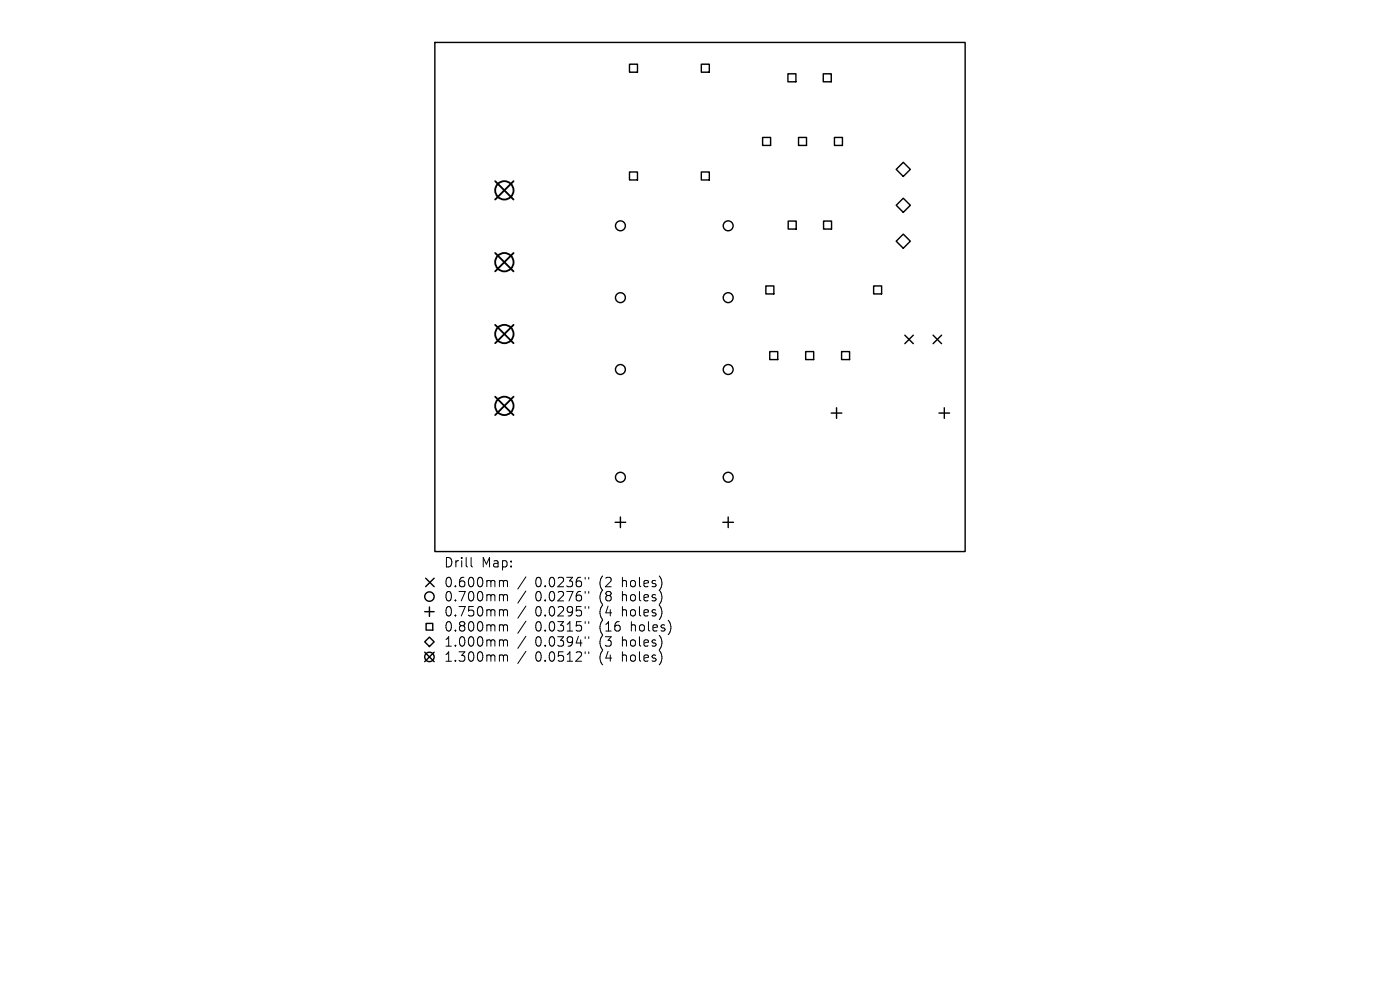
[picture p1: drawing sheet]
<svg xmlns="http://www.w3.org/2000/svg" width="297mm" height="210mm" viewBox="0 0 297 210" stroke-linecap="round" stroke-linejoin="round" font-family="sans-serif">
<defs><g id="words">
<g font-size="2.8">
<text x="94.1" y="120.7">Drill</text>
<text x="94.1" y="124.9">0.600mm</text>
<text x="102.1" y="120.7">Map:</text>
<text x="113.5" y="124.9">0.0236&quot;</text>
<text x="127.3" y="124.9">(2</text>
<text x="132.2" y="124.9">holes)</text>
<text x="94.1" y="127.9">0.700mm</text>
<text x="94.1" y="131.1">0.750mm</text>
<text x="113.5" y="127.9">0.0276&quot;</text>
<text x="113.5" y="131.1">0.0295&quot;</text>
<text x="127.3" y="127.9">(8</text>
<text x="127.3" y="131.1">(4</text>
<text x="132.2" y="127.9">holes)</text>
<text x="132.2" y="131.1">holes)</text>
<text x="94.1" y="134.3">0.800mm</text>
<text x="94.1" y="137.5">1.000mm</text>
<text x="113.5" y="134.3">0.0315&quot;</text>
<text x="113.5" y="137.5">0.0394&quot;</text>
<text x="127.3" y="134.3">(16</text>
<text x="127.3" y="137.5">(3</text>
<text x="132.2" y="137.5">holes)</text>
<text x="134.1" y="134.3">holes)</text>
<text x="94.1" y="140.7">1.300mm</text>
<text x="113.5" y="140.7">0.0512&quot;</text>
<text x="127.3" y="140.7">(4</text>
<text x="132.2" y="140.7">holes)</text>
</g>
</g></defs>
<g fill="none" stroke="#000" stroke-width=".3">
<path d="M92.3 9h112.5v108h-112.5zM133.5 13.6h1.7v1.7h-1.7zM148.8 13.6h1.7v1.7h-1.7zM167.2 15.7h1.6v1.7h-1.6zM174.7 15.7h1.6v1.7h-1.6zM133.5 36.5h1.7v1.7h-1.7zM148.8 36.5h1.7v1.7h-1.7zM161.8 29.2h1.7v1.7h-1.7zM169.4 29.2h1.7v1.7h-1.7zM177 29.2h1.7v1.7h-1.7zM191.6 34.4l1.5 1.5-1.5 1.5-1.5-1.5zM167.2 46.9h1.7v1.7h-1.7z"/>
<path d="M174.7 46.9h1.7v1.7h-1.7zM191.6 42l1.5 1.5-1.5 1.5-1.5-1.5zM191.6 49.7l1.5 1.5-1.5 1.5-1.5-1.5zM162.5 60.7h1.7v1.7h-1.7zM163.3 74.6h1.7v1.7h-1.7zM170.9 74.6h1.7v1.7h-1.7zM178.5 74.6h1.7v1.7h-1.7zM185.3 60.7h1.7v1.7h-1.7zM192 71.1l1.8 1.8M193.8 71.1l-1.8 1.8M198 71.1l1.8 1.8M199.8 71.1l-1.8 1.8"/>
<path d="M176.3 87.6h2.3M177.5 86.5v2.2M199.2 87.6h2.3M200.3 86.5v2.2M130.5 110.8h2.2M131.6 109.7v2.2M153.4 110.8h2.2M154.5 109.7v2.2M90.1 136.2l1-1 1 1-1 1zM90.1 129.8h2M90.1 138.4l2 2M90.3 122.7l1.8 1.8"/>
<path d="M90.4 132.2h1.4v1.5h-1.4zM91.1 128.8v2M92.1 122.7l-1.8 1.8M92.1 138.4l-2 2"/>
<circle cx="131.6" cy="47.9" r="1.05"/>
<circle cx="154.5" cy="47.9" r="1.05"/>
<circle cx="131.6" cy="78.4" r="1.05"/>
<circle cx="131.6" cy="63.1" r="1.05"/>
<circle cx="154.5" cy="63.1" r="1.05"/>
<circle cx="154.5" cy="78.4" r="1.05"/>
<circle cx="131.6" cy="101.2" r="1.05"/>
<circle cx="154.5" cy="101.2" r="1.05"/>
<circle cx="91.1" cy="139.4" r="1"/>
<circle cx="91.1" cy="126.6" r="1"/>
</g>
<g fill="none" stroke="#000" stroke-width=".39">
<path d="M105 38.4l3.9 3.9M108.9 38.4l-3.9 3.9M105 53.7l3.9 3.9M108.9 53.7l-3.9 3.9M105 68.9l3.9 3.9M108.9 68.9l-3.9 3.9M105 84.1l3.9 3.9M108.9 84.1l-3.9 3.9"/>
<circle cx="107" cy="40.4" r="1.95"/>
<circle cx="107" cy="55.6" r="1.95"/>
<circle cx="107" cy="70.9" r="1.95"/>
<circle cx="107" cy="86.1" r="1.95"/>
</g>
<g fill="none" stroke="#000" stroke-width=".21">
<path d="M99.9 118.3v1.7l.3 .3M106.2 123.1h.3l.3 .3M106.2 126.1h.3l.3 .3M106.2 129.3l.5 .1 .1 .2M106.2 132.5l.5 .1 .1 .2M106.2 135.7l.5 .1 .1 .2M106.2 138.9h.3l.3 .3M106.8 123.4l.3-.3 .5 .1 .1 1.3M106.8 123.4v1.1M106.8 126.4v1.1M106.8 129.6v1.1M106.8 132.8v1.1"/>
<path d="M106.8 136v1.1M106.8 139.2v1.1M106.8 126.4l.3-.3 .5 .1 .1 1.3M106.8 129.6l.3-.3 .5 .1 .1 1.3M106.8 132.8l.3-.3 .5 .1 .1 1.3M106.8 136l.3-.3 .5 .1 .1 1.3M106.8 139.2l.3-.3 .5 .1 .1 1.3M111.6 122.4l-1.7 2.5M111.6 125.4l-1.7 2.5M111.6 128.6l-1.7 2.5M111.6 131.8l-1.7 2.5M111.6 135l-1.7 2.5"/>
<path d="M111.6 138.2l-1.7 2.5M124.1 122.5v.3M124.1 125.5v.3M124.1 128.7v.3M124.1 131.9v.3M124.1 135.1v.3M124.1 138.3v.3M124.9 122.5v.3M124.9 125.5v.3M124.9 128.7v.3M124.9 131.9v.3M124.9 135.1v.3"/>
<path d="M124.9 138.3v.3"/>
</g>
<use href="#words"/>
</svg>
